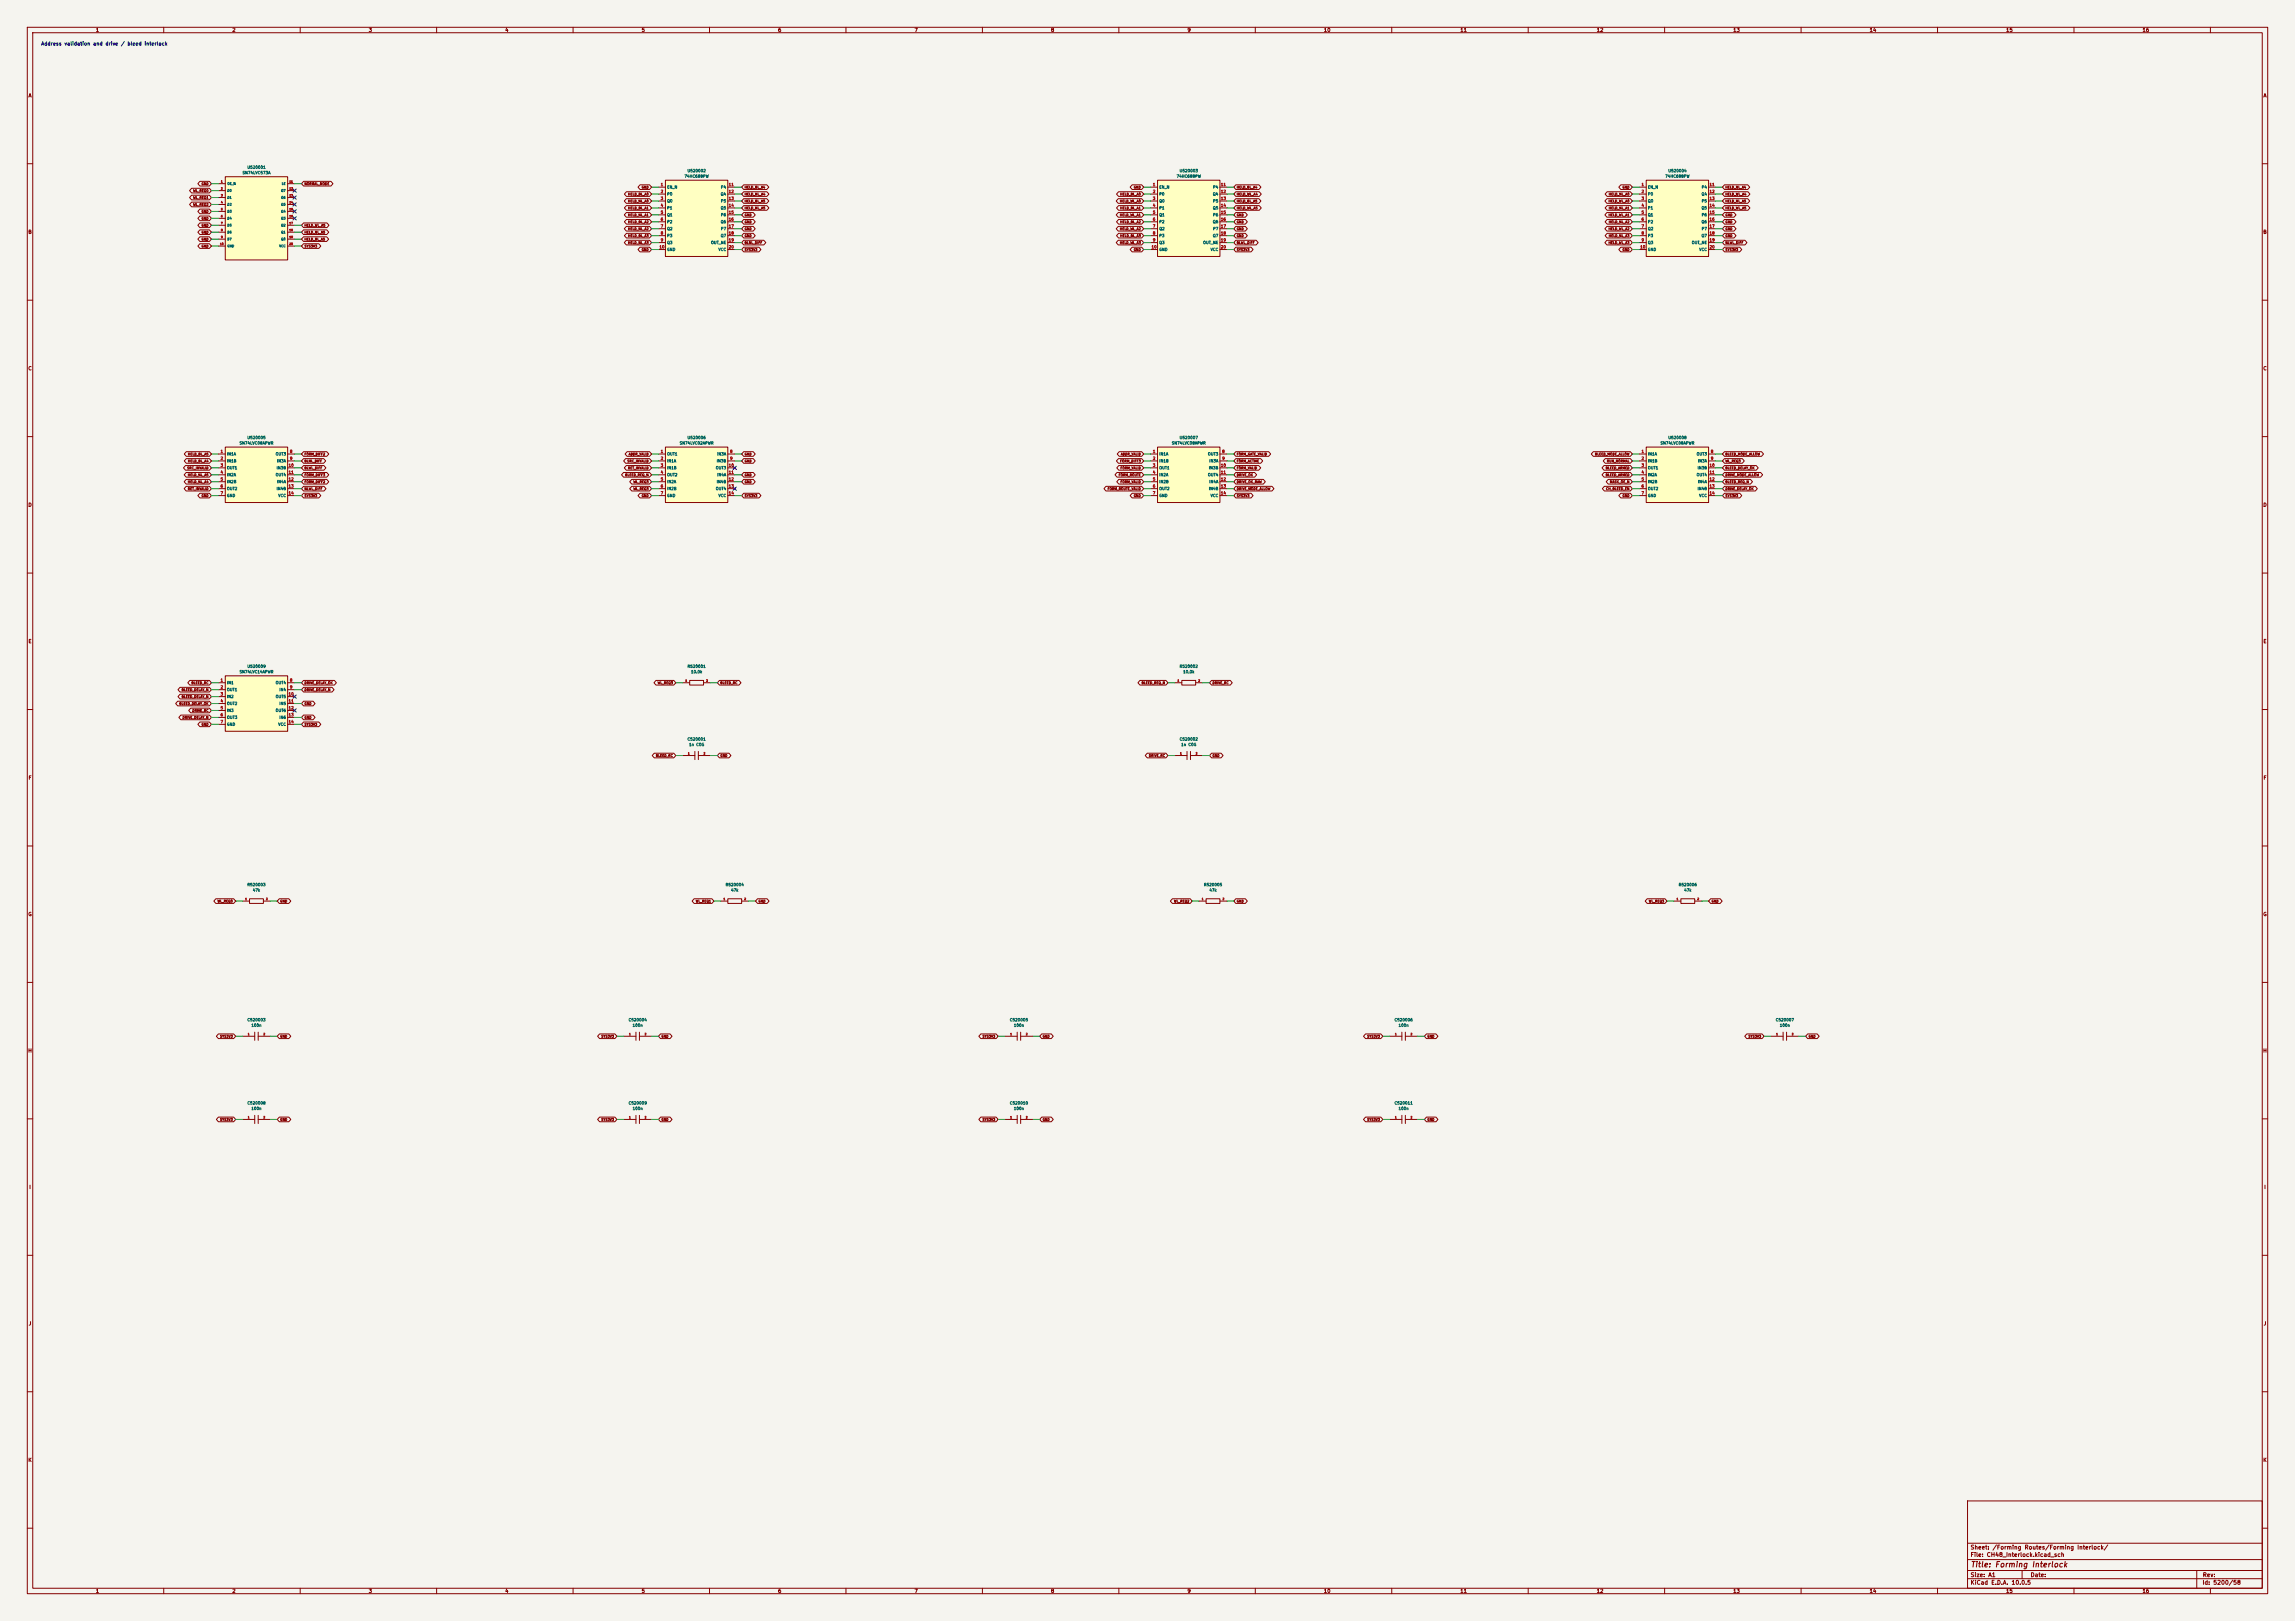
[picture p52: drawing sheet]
<svg xmlns="http://www.w3.org/2000/svg" width="841mm" height="594mm" viewBox="0 0 841 594" stroke-linecap="round" stroke-linejoin="round" font-family="sans-serif">
<defs><g id="words">
<text font-size="2" fill="#840000" x="722" y="574.8">Title: Forming Interlock</text>
<g font-size="1.5" fill="#840000">
<text x="721.9" y="568.1">Sheet: /Forming Routes/Forming Interlock/</text>
<text x="721.9" y="570.8">File: CH48_Interlock.kicad_sch</text>
<text x="721.9" y="581">KiCad E.D.A. 10.0.5</text>
<text x="721.9" y="578.2">Size: A1</text>
<text x="743.9" y="578.2">Date:</text>
<text x="806.9" y="581">Id: 5200/58</text>
<text x="807" y="578.2">Rev:</text>
</g>
<g font-size="1.3" fill="#840000">
<text x="35" y="12">1</text>
<text x="85" y="12">2</text>
<text x="135" y="12">3</text>
<text x="185" y="12">4</text>
<text x="235" y="12">5</text>
<text x="285" y="12">6</text>
<text x="335" y="12">7</text>
<text x="385" y="12">8</text>
<text x="435" y="12">9</text>
<text x="485" y="12">10</text>
<text x="535" y="12">11</text>
<text x="585" y="12">12</text>
<text x="635" y="12">13</text>
<text x="685" y="12">14</text>
<text x="735" y="12">15</text>
<text x="785" y="12">16</text>
<text x="10.3" y="36">A</text>
<text x="829.3" y="36">A</text>
<text x="10.2" y="86">B</text>
<text x="829.2" y="86">B</text>
<text x="10.2" y="136">C</text>
<text x="829.2" y="136">C</text>
<text x="10.2" y="186">D</text>
<text x="829.2" y="186">D</text>
<text x="10.3" y="236">E</text>
<text x="829.3" y="236">E</text>
<text x="10.3" y="286">F</text>
<text x="829.3" y="286">F</text>
<text x="10.2" y="336">G</text>
<text x="829.2" y="336">G</text>
<text x="10.2" y="386">H</text>
<text x="829.2" y="386">H</text>
<text x="10.6" y="436">I</text>
<text x="829.6" y="436">I</text>
<text x="10.4" y="486">J</text>
<text x="829.4" y="486">J</text>
<text x="10.2" y="536">K</text>
<text x="829.2" y="536">K</text>
<text x="35" y="584">1</text>
<text x="85" y="584">2</text>
<text x="135" y="584">3</text>
<text x="185" y="584">4</text>
<text x="235" y="584">5</text>
<text x="285" y="584">6</text>
<text x="335" y="584">7</text>
<text x="385" y="584">8</text>
<text x="435" y="584">9</text>
<text x="485" y="584">10</text>
<text x="535" y="584">11</text>
<text x="585" y="584">12</text>
<text x="635" y="584">13</text>
<text x="685" y="584">14</text>
<text x="735" y="584">15</text>
<text x="785" y="584">16</text>
</g>
<text font-size="1.3" fill="#0000c2" x="15" y="17">Address validation and drive / bleed interlock</text>
<g font-size="1" fill="#006464">
<text x="88.7" y="64.1">SN74LVC573A</text>
<text x="90.5" y="62.1">U520001</text>
<text x="250.7" y="65.3">74HC688PW</text>
<text x="251.8" y="63.3">U520002</text>
<text x="431" y="65.3">74HC688PW</text>
<text x="432.1" y="63.3">U520003</text>
<text x="610.1" y="65.3">74HC688PW</text>
<text x="611.2" y="63.3">U520004</text>
<text x="244.3" y="69.3">EN_N</text>
<text x="244.3" y="71.9">P0</text>
<text x="264" y="71.9">Q4</text>
<text x="264" y="69.3">P4</text>
<text x="424.7" y="69.3">EN_N</text>
<text x="424.7" y="71.9">P0</text>
<text x="444.3" y="71.9">Q4</text>
<text x="444.4" y="69.3">P4</text>
<text x="603.8" y="69.3">EN_N</text>
<text x="603.8" y="71.9">P0</text>
<text x="623.4" y="71.9">Q4</text>
<text x="623.5" y="69.3">P4</text>
<text x="244.3" y="74.4">Q0</text>
<text x="244.3" y="77">P1</text>
<text x="264" y="77">Q5</text>
<text x="264" y="74.4">P5</text>
<text x="424.7" y="74.4">Q0</text>
<text x="424.7" y="77">P1</text>
<text x="444.3" y="77">Q5</text>
<text x="444.4" y="74.4">P5</text>
<text x="603.8" y="74.4">Q0</text>
<text x="603.8" y="77">P1</text>
<text x="623.4" y="77">Q5</text>
<text x="623.5" y="74.4">P5</text>
<text x="244.3" y="79.5">Q1</text>
<text x="244.3" y="82">P2</text>
<text x="264" y="82">Q6</text>
<text x="264" y="79.5">P6</text>
<text x="424.7" y="79.5">Q1</text>
<text x="424.7" y="82">P2</text>
<text x="444.3" y="82">Q6</text>
<text x="444.4" y="79.5">P6</text>
<text x="603.8" y="79.5">Q1</text>
<text x="603.8" y="82">P2</text>
<text x="623.4" y="82">Q6</text>
<text x="623.5" y="79.5">P6</text>
<text x="244.3" y="84.6">Q2</text>
<text x="244.3" y="87.1">P3</text>
<text x="244.3" y="89.7">Q3</text>
<text x="260.4" y="89.7">OUT_NE</text>
<text x="264" y="87.1">Q7</text>
<text x="264" y="84.6">P7</text>
<text x="424.7" y="84.6">Q2</text>
<text x="424.7" y="87.1">P3</text>
<text x="424.7" y="89.7">Q3</text>
<text x="440.8" y="89.7">OUT_NE</text>
<text x="444.3" y="87.1">Q7</text>
<text x="444.4" y="84.6">P7</text>
<text x="603.8" y="84.6">Q2</text>
<text x="603.8" y="87.1">P3</text>
<text x="603.8" y="89.7">Q3</text>
<text x="619.8" y="89.7">OUT_NE</text>
<text x="623.4" y="87.1">Q7</text>
<text x="623.5" y="84.6">P7</text>
<text x="244.3" y="92.2">GND</text>
<text x="263.1" y="92.2">VCC</text>
<text x="424.7" y="92.2">GND</text>
<text x="443.5" y="92.2">VCC</text>
<text x="603.8" y="92.2">GND</text>
<text x="622.6" y="92.2">VCC</text>
<text x="90.5" y="161.1">U520005</text>
<text x="251.8" y="161.1">U520006</text>
<text x="432.1" y="161.1">U520007</text>
<text x="611.2" y="161.1">U520008</text>
<text x="83.1" y="167.1">IN1A</text>
<text x="87.6" y="163.1">SN74LVC08APWR</text>
<text x="100.9" y="167.1">OUT3</text>
<text x="244.3" y="167.1">OUT1</text>
<text x="248.9" y="163.1">SN74LVC02APWR</text>
<text x="262.7" y="167.1">IN3A</text>
<text x="424.7" y="167.1">IN1A</text>
<text x="429.3" y="163.1">SN74LVC08APWR</text>
<text x="442.5" y="167.1">OUT3</text>
<text x="603.8" y="167.1">IN1A</text>
<text x="608.3" y="163.1">SN74LVC08APWR</text>
<text x="621.6" y="167.1">OUT3</text>
<text x="83.1" y="169.7">IN1B</text>
<text x="83.1" y="172.2">OUT1</text>
<text x="101.2" y="172.2">IN3B</text>
<text x="101.4" y="169.7">IN3A</text>
<text x="244.3" y="169.7">IN1A</text>
<text x="244.3" y="172.2">IN1B</text>
<text x="262.2" y="172.2">OUT3</text>
<text x="262.5" y="169.7">IN3B</text>
<text x="424.7" y="169.7">IN1B</text>
<text x="424.7" y="172.2">OUT1</text>
<text x="442.9" y="172.2">IN3B</text>
<text x="443" y="169.7">IN3A</text>
<text x="603.8" y="169.7">IN1B</text>
<text x="603.8" y="172.2">OUT1</text>
<text x="621.9" y="172.2">IN3B</text>
<text x="622.1" y="169.7">IN3A</text>
<text x="83.1" y="174.7">IN2A</text>
<text x="83.1" y="177.3">IN2B</text>
<text x="83.1" y="179.8">OUT2</text>
<text x="100.9" y="174.7">OUT4</text>
<text x="101.2" y="179.8">IN4B</text>
<text x="101.4" y="177.3">IN4A</text>
<text x="244.3" y="174.7">OUT2</text>
<text x="244.3" y="177.3">IN2A</text>
<text x="244.3" y="179.8">IN2B</text>
<text x="262.2" y="179.8">OUT4</text>
<text x="262.5" y="177.3">IN4B</text>
<text x="262.7" y="174.7">IN4A</text>
<text x="424.7" y="174.7">IN2A</text>
<text x="424.7" y="177.3">IN2B</text>
<text x="424.7" y="179.8">OUT2</text>
<text x="442.5" y="174.7">OUT4</text>
<text x="442.9" y="179.8">IN4B</text>
<text x="443" y="177.3">IN4A</text>
<text x="603.8" y="174.7">IN2A</text>
<text x="603.8" y="177.3">IN2B</text>
<text x="603.8" y="179.8">OUT2</text>
<text x="621.6" y="174.7">OUT4</text>
<text x="621.9" y="179.8">IN4B</text>
<text x="622.1" y="177.3">IN4A</text>
<text x="83.1" y="182.4">GND</text>
<text x="101.9" y="182.4">VCC</text>
<text x="244.3" y="182.4">GND</text>
<text x="263.1" y="182.4">VCC</text>
<text x="424.7" y="182.4">GND</text>
<text x="443.5" y="182.4">VCC</text>
<text x="603.8" y="182.4">GND</text>
<text x="622.6" y="182.4">VCC</text>
<text x="90.5" y="244.9">U520009</text>
<text x="251.8" y="244.9">R520001</text>
<text x="432.2" y="244.9">R520002</text>
<text x="83.1" y="250.9">IN1</text>
<text x="87.6" y="246.9">SN74LVC14APWR</text>
<text x="100.9" y="250.9">OUT4</text>
<text x="253.1" y="246.9">10.0k</text>
<text x="433.4" y="246.9">10.0k</text>
<text x="83.1" y="253.5">OUT1</text>
<text x="83.1" y="256">IN2</text>
<text x="100.9" y="256">OUT5</text>
<text x="102.2" y="253.5">IN4</text>
<text x="83.1" y="258.6">OUT2</text>
<text x="83.1" y="261.1">IN3</text>
<text x="83.1" y="263.6">OUT3</text>
<text x="100.9" y="261.1">OUT6</text>
<text x="102.2" y="258.6">IN5</text>
<text x="102.2" y="263.6">IN6</text>
<text x="83.1" y="266.2">GND</text>
<text x="101.9" y="266.2">VCC</text>
<text x="251.8" y="271.6">C520001</text>
<text x="252.4" y="273.6">1n C0G</text>
<text x="432.2" y="271.6">C520002</text>
<text x="432.7" y="273.6">1n C0G</text>
<text x="90.5" y="325">R520003</text>
<text x="92.5" y="327">47k</text>
<text x="265.8" y="325">R520004</text>
<text x="267.8" y="327">47k</text>
<text x="441" y="325">R520005</text>
<text x="443" y="327">47k</text>
<text x="615" y="325">R520006</text>
<text x="617" y="327">47k</text>
<text x="90.5" y="374.5">C520003</text>
<text x="92" y="376.5">100n</text>
<text x="230.2" y="374.5">C520004</text>
<text x="231.7" y="376.5">100n</text>
<text x="369.9" y="374.5">C520005</text>
<text x="371.4" y="376.5">100n</text>
<text x="510.9" y="374.5">C520006</text>
<text x="512.4" y="376.5">100n</text>
<text x="650.6" y="374.5">C520007</text>
<text x="652.1" y="376.5">100n</text>
<text x="90.5" y="405">C520008</text>
<text x="92" y="407">100n</text>
<text x="230.2" y="405">C520009</text>
<text x="231.7" y="407">100n</text>
<text x="369.9" y="405">C520010</text>
<text x="371.4" y="407">100n</text>
<text x="510.9" y="405">C520011</text>
<text x="512.4" y="407">100n</text>
</g>
<g font-size="1" fill="#a90000">
<text x="242" y="68.4">1</text>
<text x="242" y="70.9">2</text>
<text x="266.9" y="68.4">11</text>
<text x="266.9" y="70.9">12</text>
<text x="422.3" y="68.4">1</text>
<text x="422.3" y="70.9">2</text>
<text x="447.3" y="68.4">11</text>
<text x="447.3" y="70.9">12</text>
<text x="601.4" y="68.4">1</text>
<text x="601.4" y="70.9">2</text>
<text x="626.3" y="68.4">11</text>
<text x="626.3" y="70.9">12</text>
<text x="242" y="73.5">3</text>
<text x="242" y="76">4</text>
<text x="266.9" y="73.5">13</text>
<text x="266.9" y="76">14</text>
<text x="422.3" y="73.5">3</text>
<text x="422.3" y="76">4</text>
<text x="447.3" y="73.5">13</text>
<text x="447.3" y="76">14</text>
<text x="601.4" y="73.5">3</text>
<text x="601.4" y="76">4</text>
<text x="626.3" y="73.5">13</text>
<text x="626.3" y="76">14</text>
<text x="242" y="78.6">5</text>
<text x="242" y="81.1">6</text>
<text x="242" y="83.6">7</text>
<text x="266.9" y="78.6">15</text>
<text x="266.9" y="81.1">16</text>
<text x="266.9" y="83.6">17</text>
<text x="422.3" y="78.6">5</text>
<text x="422.3" y="81.1">6</text>
<text x="422.3" y="83.6">7</text>
<text x="447.3" y="78.6">15</text>
<text x="447.3" y="81.1">16</text>
<text x="447.3" y="83.6">17</text>
<text x="601.4" y="78.6">5</text>
<text x="601.4" y="81.1">6</text>
<text x="601.4" y="83.6">7</text>
<text x="626.3" y="78.6">15</text>
<text x="626.3" y="81.1">16</text>
<text x="626.3" y="83.6">17</text>
<text x="242" y="86.2">8</text>
<text x="242" y="88.7">9</text>
<text x="266.9" y="86.2">18</text>
<text x="266.9" y="88.7">19</text>
<text x="422.3" y="86.2">8</text>
<text x="422.3" y="88.7">9</text>
<text x="447.3" y="86.2">18</text>
<text x="447.3" y="88.7">19</text>
<text x="601.4" y="86.2">8</text>
<text x="601.4" y="88.7">9</text>
<text x="626.3" y="86.2">18</text>
<text x="626.3" y="88.7">19</text>
<text x="241.5" y="91.3">10</text>
<text x="266.9" y="91.3">20</text>
<text x="421.9" y="91.3">10</text>
<text x="447.3" y="91.3">20</text>
<text x="600.9" y="91.3">10</text>
<text x="626.3" y="91.3">20</text>
<text x="80.7" y="166.2">1</text>
<text x="106.1" y="166.2">8</text>
<text x="242" y="166.2">1</text>
<text x="267.4" y="166.2">8</text>
<text x="422.3" y="166.2">1</text>
<text x="447.7" y="166.2">8</text>
<text x="601.4" y="166.2">1</text>
<text x="626.8" y="166.2">8</text>
<text x="80.7" y="168.7">2</text>
<text x="80.7" y="171.3">3</text>
<text x="80.7" y="173.8">4</text>
<text x="105.6" y="171.3">10</text>
<text x="105.6" y="173.8">11</text>
<text x="106.1" y="168.7">9</text>
<text x="242" y="168.7">2</text>
<text x="242" y="171.3">3</text>
<text x="242" y="173.8">4</text>
<text x="266.9" y="171.3">10</text>
<text x="266.9" y="173.8">11</text>
<text x="267.4" y="168.7">9</text>
<text x="422.3" y="168.7">2</text>
<text x="422.3" y="171.3">3</text>
<text x="422.3" y="173.8">4</text>
<text x="447.3" y="171.3">10</text>
<text x="447.3" y="173.8">11</text>
<text x="447.7" y="168.7">9</text>
<text x="601.4" y="168.7">2</text>
<text x="601.4" y="171.3">3</text>
<text x="601.4" y="173.8">4</text>
<text x="626.3" y="171.3">10</text>
<text x="626.3" y="173.8">11</text>
<text x="626.8" y="168.7">9</text>
<text x="80.7" y="176.3">5</text>
<text x="80.7" y="178.9">6</text>
<text x="105.6" y="176.3">12</text>
<text x="105.6" y="178.9">13</text>
<text x="242" y="176.3">5</text>
<text x="242" y="178.9">6</text>
<text x="266.9" y="176.3">12</text>
<text x="266.9" y="178.9">13</text>
<text x="422.3" y="176.3">5</text>
<text x="422.3" y="178.9">6</text>
<text x="447.3" y="176.3">12</text>
<text x="447.3" y="178.9">13</text>
<text x="601.4" y="176.3">5</text>
<text x="601.4" y="178.9">6</text>
<text x="626.3" y="176.3">12</text>
<text x="626.3" y="178.9">13</text>
<text x="80.7" y="181.4">7</text>
<text x="105.6" y="181.4">14</text>
<text x="242" y="181.4">7</text>
<text x="266.9" y="181.4">14</text>
<text x="422.3" y="181.4">7</text>
<text x="447.3" y="181.4">14</text>
<text x="601.4" y="181.4">7</text>
<text x="626.3" y="181.4">14</text>
<text x="80.7" y="250">1</text>
<text x="106.1" y="250">8</text>
<text x="80.7" y="252.5">2</text>
<text x="80.7" y="255.1">3</text>
<text x="80.7" y="257.6">4</text>
<text x="105.6" y="255.1">10</text>
<text x="105.6" y="257.6">11</text>
<text x="106.1" y="252.5">9</text>
<text x="80.7" y="260.2">5</text>
<text x="80.7" y="262.7">6</text>
<text x="105.6" y="260.2">12</text>
<text x="105.6" y="262.7">13</text>
<text x="80.7" y="265.2">7</text>
<text x="105.6" y="265.2">14</text>
</g>
<g font-size=".9" fill="#840000">
<text x="70.7" y="70.6">WL_REQ0</text>
<text x="73.7" y="68">GND</text>
<text x="111.5" y="68">NORMAL_MODE</text>
<text x="230" y="71.8">HELD_BL_A0</text>
<text x="235" y="69.3">GND</text>
<text x="272.8" y="69.3">HELD_BL_A4</text>
<text x="272.8" y="71.8">HELD_NL_A4</text>
<text x="410.4" y="71.8">HELD_BL_A0</text>
<text x="415.4" y="69.3">GND</text>
<text x="453.1" y="69.3">HELD_BL_A4</text>
<text x="453.1" y="71.8">HELD_WL_A4</text>
<text x="589.4" y="71.8">HELD_NL_A0</text>
<text x="594.4" y="69.3">GND</text>
<text x="632.2" y="69.3">HELD_NL_A4</text>
<text x="632.2" y="71.8">HELD_WL_A4</text>
<text x="70.7" y="75.6">WL_REQ2</text>
<text x="70.7" y="73.1">WL_REQ1</text>
<text x="230" y="74.4">HELD_NL_A0</text>
<text x="230" y="76.9">HELD_BL_A1</text>
<text x="272.8" y="74.4">HELD_BL_A5</text>
<text x="272.8" y="76.9">HELD_NL_A5</text>
<text x="410.3" y="74.4">HELD_WL_A0</text>
<text x="410.4" y="76.9">HELD_BL_A1</text>
<text x="453.1" y="74.4">HELD_BL_A5</text>
<text x="453.1" y="76.9">HELD_WL_A5</text>
<text x="589.3" y="74.4">HELD_WL_A0</text>
<text x="589.4" y="76.9">HELD_NL_A1</text>
<text x="632.2" y="74.4">HELD_NL_A5</text>
<text x="632.2" y="76.9">HELD_WL_A5</text>
<text x="73.7" y="78.2">GND</text>
<text x="73.7" y="80.7">GND</text>
<text x="73.7" y="83.3">GND</text>
<text x="111.5" y="83.3">HELD_WL_A5</text>
<text x="230" y="79.4">HELD_NL_A1</text>
<text x="230" y="82">HELD_BL_A2</text>
<text x="272.8" y="82">GND</text>
<text x="272.8" y="79.4">GND</text>
<text x="410.3" y="79.4">HELD_WL_A1</text>
<text x="410.4" y="82">HELD_BL_A2</text>
<text x="453.1" y="79.4">GND</text>
<text x="453.1" y="82">GND</text>
<text x="589.3" y="79.4">HELD_WL_A1</text>
<text x="589.4" y="82">HELD_NL_A2</text>
<text x="632.2" y="79.4">GND</text>
<text x="632.2" y="82">GND</text>
<text x="73.7" y="85.8">GND</text>
<text x="73.7" y="88.3">GND</text>
<text x="111.5" y="88.3">HELD_BL_A5</text>
<text x="111.5" y="85.8">HELD_NL_A5</text>
<text x="230" y="89.6">HELD_NL_A3</text>
<text x="230" y="84.5">HELD_NL_A2</text>
<text x="230" y="87.1">HELD_BL_A3</text>
<text x="272.8" y="84.5">GND</text>
<text x="272.8" y="87.1">GND</text>
<text x="272.8" y="89.6">BLNL_DIFF</text>
<text x="410.3" y="84.5">HELD_WL_A2</text>
<text x="410.3" y="89.6">HELD_WL_A3</text>
<text x="410.4" y="87.1">HELD_BL_A3</text>
<text x="453.1" y="84.5">GND</text>
<text x="453.1" y="87.1">GND</text>
<text x="453.1" y="89.6">BLWL_DIFF</text>
<text x="589.3" y="84.5">HELD_WL_A2</text>
<text x="589.3" y="89.6">HELD_WL_A3</text>
<text x="589.4" y="87.1">HELD_NL_A3</text>
<text x="632.2" y="84.5">GND</text>
<text x="632.2" y="87.1">GND</text>
<text x="632.2" y="89.6">NLWL_DIFF</text>
<text x="73.7" y="90.9">GND</text>
<text x="111.5" y="90.9">SYS3V3</text>
<text x="235" y="92.1">GND</text>
<text x="272.8" y="92.1">SYS3V3</text>
<text x="415.4" y="92.1">GND</text>
<text x="453.1" y="92.1">SYS3V3</text>
<text x="594.4" y="92.1">GND</text>
<text x="632.2" y="92.1">SYS3V3</text>
<text x="68.8" y="167.1">HELD_BL_A5</text>
<text x="111.5" y="167.1">FORM_DIFF2</text>
<text x="230.3" y="167.1">ADDR_VALID</text>
<text x="272.8" y="167.1">GND</text>
<text x="410.6" y="167.1">ADDR_VALID</text>
<text x="453.1" y="167.1">FORM_GATE_VALID</text>
<text x="584.4" y="167.1">BLEED_MODE_ALLOW</text>
<text x="632.2" y="167.1">BLEED_MODE_ALLOW</text>
<text x="68.5" y="172.2">SRC_INVALID</text>
<text x="68.8" y="169.6">HELD_BL_A4</text>
<text x="111.5" y="169.6">BLNL_DIFF</text>
<text x="111.5" y="172.2">BLWL_DIFF</text>
<text x="229.8" y="169.6">SRC_INVALID</text>
<text x="230" y="172.2">RET_INVALID</text>
<text x="272.8" y="169.6">GND</text>
<text x="410.3" y="169.6">FORM_DIFF3</text>
<text x="410.5" y="172.2">FORM_VALID</text>
<text x="453.1" y="169.6">FORM_ACTIVE</text>
<text x="453.1" y="172.2">FORM_VALID</text>
<text x="588.3" y="172.2">BLEED_ARMED</text>
<text x="588.7" y="169.6">RUN_NORMAL</text>
<text x="632.2" y="169.6">WL_REQ3</text>
<text x="632.2" y="172.2">BLEED_DELAY_OK</text>
<text x="68.7" y="179.8">RET_INVALID</text>
<text x="68.7" y="174.7">HELD_NL_A5</text>
<text x="68.7" y="177.2">HELD_NL_A4</text>
<text x="111.5" y="179.8">NLWL_DIFF</text>
<text x="111.5" y="177.2">FORM_DIFF2</text>
<text x="111.5" y="174.7">FORM_DIFF3</text>
<text x="229" y="174.7">BLEED_REQ_N</text>
<text x="232" y="177.2">WL_REQ3</text>
<text x="232" y="179.8">WL_REQ3</text>
<text x="272.8" y="174.7">GND</text>
<text x="272.8" y="177.2">GND</text>
<text x="405.8" y="179.8">FORM_ROUTE_VALID</text>
<text x="409.8" y="174.7">FORM_ROUTE</text>
<text x="410.5" y="177.2">FORM_VALID</text>
<text x="453.1" y="179.8">DRIVE_MODE_ALLOW</text>
<text x="453.1" y="177.2">DRIVE_OK_RAW</text>
<text x="453.1" y="174.7">DRIVE_OK</text>
<text x="588.3" y="174.7">BLEED_ARMED</text>
<text x="588.4" y="179.8">CH_BLEED_EN</text>
<text x="589.8" y="177.2">MASK_OE_N</text>
<text x="632.2" y="174.7">DRIVE_MODE_ALLOW</text>
<text x="632.2" y="177.2">BLEED_REQ_N</text>
<text x="632.2" y="179.8">DRIVE_DELAY_OK</text>
<text x="73.7" y="182.3">GND</text>
<text x="111.5" y="182.3">SYS3V3</text>
<text x="235" y="182.3">GND</text>
<text x="272.8" y="182.3">SYS3V3</text>
<text x="415.4" y="182.3">GND</text>
<text x="453.1" y="182.3">SYS3V3</text>
<text x="594.4" y="182.3">GND</text>
<text x="632.2" y="182.3">SYS3V3</text>
<text x="70.1" y="250.9">BLEED_RC</text>
<text x="111.5" y="250.9">DRIVE_DELAY_OK</text>
<text x="240.9" y="250.9">WL_REQ3</text>
<text x="263.9" y="250.9">BLEED_RC</text>
<text x="418.2" y="250.9">BLEED_REQ_N</text>
<text x="444.2" y="250.9">DRIVE_RC</text>
<text x="66.5" y="256">BLEED_DELAY_N</text>
<text x="66.5" y="253.4">BLEED_DELAY_N</text>
<text x="111.5" y="253.4">DRIVE_DELAY_N</text>
<text x="65.6" y="258.5">BLEED_DELAY_OK</text>
<text x="66.8" y="263.6">DRIVE_DELAY_N</text>
<text x="70.4" y="261.1">DRIVE_RC</text>
<text x="111.5" y="258.5">GND</text>
<text x="111.5" y="263.6">GND</text>
<text x="73.7" y="266.1">GND</text>
<text x="111.5" y="266.1">SYS3V3</text>
<text x="240.2" y="277.6">BLEED_RC</text>
<text x="263.9" y="277.6">GND</text>
<text x="420.9" y="277.6">DRIVE_RC</text>
<text x="444.2" y="277.6">GND</text>
<text x="79.6" y="330.9">WL_REQ0</text>
<text x="102.6" y="330.9">GND</text>
<text x="254.9" y="330.9">WL_REQ1</text>
<text x="277.8" y="330.9">GND</text>
<text x="430.1" y="330.9">WL_REQ2</text>
<text x="453.1" y="330.9">GND</text>
<text x="604.1" y="330.9">WL_REQ3</text>
<text x="627.1" y="330.9">GND</text>
<text x="80.5" y="380.4">SYS3V3</text>
<text x="102.6" y="380.4">GND</text>
<text x="220.2" y="380.4">SYS3V3</text>
<text x="242.3" y="380.4">GND</text>
<text x="359.9" y="380.4">SYS3V3</text>
<text x="382" y="380.4">GND</text>
<text x="500.9" y="380.4">SYS3V3</text>
<text x="522.9" y="380.4">GND</text>
<text x="640.6" y="380.4">SYS3V3</text>
<text x="662.6" y="380.4">GND</text>
<text x="80.5" y="410.9">SYS3V3</text>
<text x="102.6" y="410.9">GND</text>
<text x="220.2" y="410.9">SYS3V3</text>
<text x="242.3" y="410.9">GND</text>
<text x="359.9" y="410.9">SYS3V3</text>
<text x="382" y="410.9">GND</text>
<text x="500.9" y="410.9">SYS3V3</text>
<text x="522.9" y="410.9">GND</text>
</g>
<g font-size=".8" fill="#006464">
<text x="83.2" y="67.9">OE_N</text>
<text x="83.2" y="70.5">D0</text>
<text x="102.9" y="70.5">Q7</text>
<text x="103.2" y="67.9">LE</text>
<text x="83.2" y="73">D1</text>
<text x="83.2" y="75.5">D2</text>
<text x="102.9" y="73">Q6</text>
<text x="102.9" y="75.5">Q5</text>
<text x="83.2" y="78.1">D3</text>
<text x="83.2" y="80.6">D4</text>
<text x="83.2" y="83.2">D5</text>
<text x="102.9" y="78.1">Q4</text>
<text x="102.9" y="80.6">Q3</text>
<text x="102.9" y="83.2">Q2</text>
<text x="83.2" y="85.7">D6</text>
<text x="83.2" y="88.2">D7</text>
<text x="102.9" y="85.7">Q1</text>
<text x="102.9" y="88.2">Q0</text>
<text x="83.2" y="90.8">GND</text>
<text x="102.2" y="90.8">VCC</text>
</g>
<g font-size=".7" fill="#a90000">
<text x="80.9" y="67.1">1</text>
<text x="80.9" y="69.6">2</text>
<text x="105.9" y="67.1">11</text>
<text x="105.9" y="69.6">12</text>
<text x="80.9" y="72.2">3</text>
<text x="80.9" y="74.7">4</text>
<text x="80.9" y="77.2">5</text>
<text x="105.9" y="72.2">13</text>
<text x="105.9" y="74.7">14</text>
<text x="105.9" y="77.2">15</text>
<text x="80.9" y="79.8">6</text>
<text x="80.9" y="82.3">7</text>
<text x="105.9" y="79.8">16</text>
<text x="105.9" y="82.3">17</text>
<text x="80.5" y="89.9">10</text>
<text x="80.9" y="84.9">8</text>
<text x="80.9" y="87.4">9</text>
<text x="105.9" y="84.9">18</text>
<text x="105.9" y="87.4">19</text>
<text x="105.9" y="89.9">20</text>
<text x="251.1" y="250">1</text>
<text x="258.7" y="250">2</text>
<text x="431.4" y="250">1</text>
<text x="439" y="250">2</text>
<text x="252" y="276.6">1</text>
<text x="257.7" y="276.6">2</text>
<text x="432.3" y="276.6">1</text>
<text x="438.1" y="276.6">2</text>
<text x="89.8" y="330">1</text>
<text x="97.4" y="330">2</text>
<text x="265" y="330">1</text>
<text x="272.6" y="330">2</text>
<text x="440.3" y="330">1</text>
<text x="447.9" y="330">2</text>
<text x="614.3" y="330">1</text>
<text x="621.9" y="330">2</text>
<text x="90.7" y="379.5">1</text>
<text x="96.4" y="379.5">2</text>
<text x="230.4" y="379.5">1</text>
<text x="236.1" y="379.5">2</text>
<text x="370.1" y="379.5">1</text>
<text x="375.8" y="379.5">2</text>
<text x="511.1" y="379.5">1</text>
<text x="516.8" y="379.5">2</text>
<text x="650.8" y="379.5">1</text>
<text x="656.5" y="379.5">2</text>
<text x="90.7" y="410">1</text>
<text x="96.4" y="410">2</text>
<text x="230.4" y="410">1</text>
<text x="236.1" y="410">2</text>
<text x="370.1" y="410">1</text>
<text x="375.8" y="410">2</text>
<text x="511.1" y="410">1</text>
<text x="516.8" y="410">2</text>
</g>
</g></defs>
<path d="M0 0h841v594h-841z" fill="#f5f4ef" stroke="#f5f4ef" stroke-width=".37"/>
<g fill="none" stroke="#840000" stroke-width=".37">
<path d="M10 10h821v574h-821zM12 12h817v570h-817zM60 10v2M110 10v2M160 10v2M210 10v2M260 10v2M310 10v2M360 10v2M410 10v2M460 10v2M510 10v2"/>
<path d="M560 10v2M610 10v2M660 10v2M710 10v2M760 10v2M810 10v2M10 60h2M829 60h2M10 110h2M829 110h2M10 160h2M829 160h2"/>
<path d="M10 210h2M829 210h2M10 260h2M250.2 250.2h2.5M252.7 249.3h5.1v1.7h-5.1zM257.8 250.2h2.5M430.5 250.2h2.6M433.1 249.3h5v1.7h-5zM438.1 250.2h2.6M829 260h2M250.2 276.9h4.4M254.6 275.4v3"/>
<path d="M255.9 275.4v3M255.9 276.9h4.4M10 310h2M829 310h2M88.9 330.2h2.5M91.4 329.3h5.1v1.7h-5.1zM96.5 330.2h2.6M264.2 330.2h2.5M266.7 329.3h5.1v1.7h-5.1zM271.8 330.2h2.5M613.4 330.2h2.5M615.9 329.3h5.1v1.7h-5.1z"/>
<path d="M621 330.2h2.6M10 360h2M829 360h2M88.9 379.7h4.4M93.3 378.2v3M94.6 379.7h4.5M94.6 378.2v3M228.6 379.7h4.4M233 378.2v3M234.3 378.2v3M234.3 379.7h4.5M649 379.7h4.4"/>
<path d="M653.4 378.2v3M654.7 379.7h4.4M654.7 378.2v3M10 410h2M88.9 410.2h4.4M93.3 408.7v3M94.6 408.7v3M94.6 410.2h4.5M509.3 410.2h4.4M513.7 408.7v3M515 410.2h4.4M515 408.7v3"/>
<path d="M829 410h2M10 460h2M829 460h2M10 510h2M829 510h2M10 560h2M721 550h108v32h-108zM829 560h2M721 578.5h108M721 575.5h108M721 571.5h108M721 565.5h108"/>
<path d="M741 575.5v3M805 575.5v6.5M60 582v2M110 582v2M160 582v2M210 582v2M260 582v2M310 582v2M360 582v2M410 582v2M460 582v2M510 582v2"/>
<path d="M560 582v2M610 582v2M660 582v2M710 582v2M760 582v2M810 582v2"/>
</g>
<path d="M603.2 163.8h22.9v20.3h-22.9z" fill="#ffffc2"/>
<g fill="none" stroke="#840000" stroke-width=".37">
<path d="M600.7 166.4h2.5M600.7 168.9h2.5M600.7 171.4h2.5M600.7 174h2.5M600.7 176.5h2.5M600.7 179.1h2.5M603.2 163.8h22.9v20.3h-22.9zM626.1 166.4h2.5M626.1 168.9h2.5M626.1 171.4h2.5M626.1 174h2.5M626.1 176.5h2.5"/>
<path d="M626.1 179.1h2.5M600.7 181.6h2.5M626.1 181.6h2.5M228.6 410.2h4.4M233 408.7v3M234.3 408.7v3M234.3 410.2h4.5"/>
</g>
<path d="M243.8 163.8h22.9v20.3h-22.9z" fill="#ffffc2"/>
<g fill="none" stroke="#840000" stroke-width=".37">
<path d="M241.3 166.4h2.5M241.3 168.9h2.5M241.3 171.4h2.5M241.3 174h2.5M241.3 176.5h2.5M241.3 179.1h2.5M243.8 163.8h22.9v20.3h-22.9zM266.7 166.4h2.5M266.7 168.9h2.5M266.7 171.4h2.5M266.7 174h2.5M266.7 176.5h2.5"/>
<path d="M266.7 179.1h2.5M241.3 181.6h2.5M266.7 181.6h2.5"/>
</g>
<path d="M424.2 66h22.8v28h-22.8z" fill="#ffffc2"/>
<g fill="none" stroke="#840000" stroke-width=".37">
<path d="M421.6 68.6h2.6M421.6 71.1h2.6M421.6 73.7h2.6M421.6 76.2h2.6M421.6 78.7h2.6M424.2 66h22.8v28h-22.8zM447 68.6h2.6M447 71.1h2.6M447 73.7h2.6M447 76.2h2.6M447 78.7h2.6M421.6 81.3h2.6"/>
<path d="M421.6 83.8h2.6M421.6 86.4h2.6M421.6 88.9h2.6M421.6 91.4h2.6M447 81.3h2.6M447 83.8h2.6M447 86.4h2.6M447 88.9h2.6M447 91.4h2.6"/>
</g>
<path d="M243.8 66h22.9v28h-22.9z" fill="#ffffc2"/>
<g fill="none" stroke="#840000" stroke-width=".37">
<path d="M241.3 68.6h2.5M241.3 71.1h2.5M241.3 73.7h2.5M241.3 76.2h2.5M241.3 78.7h2.5M243.8 66h22.9v28h-22.9zM266.7 68.6h2.5M266.7 71.1h2.5M266.7 73.7h2.5M266.7 76.2h2.5M266.7 78.7h2.5M241.3 81.3h2.5"/>
<path d="M241.3 83.8h2.5M241.3 86.4h2.5M241.3 88.9h2.5M241.3 91.4h2.5M266.7 81.3h2.5M266.7 83.8h2.5M266.7 86.4h2.5M266.7 88.9h2.5M266.7 91.4h2.5"/>
</g>
<path d="M424.2 163.8h22.8v20.3h-22.8z" fill="#ffffc2"/>
<g fill="none" stroke="#840000" stroke-width=".37">
<path d="M421.6 166.4h2.6M421.6 168.9h2.6M421.6 171.4h2.6M421.6 174h2.6M421.6 176.5h2.6M421.6 179.1h2.6M424.2 163.8h22.8v20.3h-22.8zM447 166.4h2.6M447 168.9h2.6M447 171.4h2.6M447 174h2.6M447 176.5h2.6"/>
<path d="M447 179.1h2.6M421.6 181.6h2.6M447 181.6h2.6"/>
</g>
<path d="M82.5 163.8h22.9v20.3h-22.9z" fill="#ffffc2"/>
<g fill="none" stroke="#840000" stroke-width=".37">
<path d="M80 166.4h2.5M80 168.9h2.5M80 171.4h2.5M80 174h2.5M80 176.5h2.5M80 179.1h2.5M82.5 163.8h22.9v20.3h-22.9zM105.4 166.4h2.5M105.4 168.9h2.5M105.4 171.4h2.5M105.4 174h2.5M105.4 176.5h2.5"/>
<path d="M105.4 179.1h2.5M80 181.6h2.5M105.4 181.6h2.5"/>
</g>
<path d="M603.2 66h22.9v28h-22.9z" fill="#ffffc2"/>
<g fill="none" stroke="#840000" stroke-width=".37">
<path d="M600.7 68.6h2.5M600.7 71.1h2.5M600.7 73.7h2.5M600.7 76.2h2.5M600.7 78.7h2.5M603.2 66h22.9v28h-22.9zM626.1 68.6h2.5M626.1 71.1h2.5M626.1 73.7h2.5M626.1 76.2h2.5M626.1 78.7h2.5M600.7 81.3h2.5"/>
<path d="M600.7 83.8h2.5M600.7 86.4h2.5M600.7 88.9h2.5M600.7 91.4h2.5M626.1 81.3h2.5M626.1 83.8h2.5M626.1 86.4h2.5M626.1 88.9h2.5M626.1 91.4h2.5M430.5 276.9h4.5M435 275.4v3M436.2 275.4v3"/>
<path d="M436.2 276.9h4.5M368.3 379.7h4.4M372.7 378.2v3M374 378.2v3M374 379.7h4.5M368.3 410.2h4.4M372.7 408.7v3M374 408.7v3M374 410.2h4.5"/>
</g>
<path d="M82.5 64.8h22.9v30.4h-22.9z" fill="#ffffc2"/>
<g fill="none" stroke="#840000" stroke-width=".37">
<path d="M80 67.3h2.5M80 69.8h2.5M80 72.4h2.5M80 74.9h2.5M80 77.5h2.5M82.5 64.8h22.9v30.4h-22.9zM105.4 67.3h2.5M105.4 69.8h2.5M105.4 72.4h2.5M105.4 74.9h2.5M105.4 77.5h2.5M80 80h2.5"/>
<path d="M80 82.5h2.5M80 85.1h2.5M80 87.6h2.5M80 90.2h2.5M105.4 80h2.5M105.4 82.5h2.5M105.4 85.1h2.5M105.4 87.6h2.5M105.4 90.2h2.5"/>
</g>
<path d="M82.5 247.6h22.9v20.4h-22.9z" fill="#ffffc2"/>
<g fill="none" stroke="#840000" stroke-width=".37">
<path d="M70.2 74.1h6.5l.8 .8-.8 .9h-6.5l-.7-.9zM70.2 71.5h6.5l.8 .9-.8 .8h-6.5l-.7-.8zM70.2 69h6.5l.8 .8-.8 .9h-6.5l-.7-.9zM73.2 76.6h3.5l.8 .9-.8 .8h-3.5l-.7-.8zM73.2 79.2h3.5l.8 .8-.8 .9h-3.5l-.7-.9zM73.2 66.5h3.5l.8 .8-.8 .9h-3.5l-.7-.9zM111.2 66.5h10.1l.7 .8-.7 .9h-10.1l-.7-.9zM229.5 77.9h8.5l.8 .8-.8 .9h-8.5l-.7-.9zM229.5 72.8h8.5l.8 .9-.8 .8h-8.5l-.7-.8zM229.6 75.3h8.4l.8 .9-.8 .8h-8.4l-.8-.8zM229.6 70.3h8.4l.8 .8-.8 .9h-8.4l-.8-.9zM234.5 67.7h3.5l.8 .9-.8 .8h-3.5l-.7-.8z"/>
<path d="M272.5 67.7h8.5l.7 .9-.7 .8h-8.5l-.7-.8zM272.5 70.3h8.5l.8 .8-.8 .9h-8.5l-.7-.9zM272.5 72.8h8.5l.7 .9-.7 .8h-8.5l-.7-.8zM272.5 75.3h8.5l.8 .9-.8 .8h-8.5l-.7-.8zM272.5 77.9h3.5l.8 .8-.8 .9h-3.5l-.7-.9zM409.8 77.9h8.6l.7 .8-.7 .9h-8.6l-.8-.9zM409.8 72.8h8.6l.7 .9-.7 .8h-8.6l-.8-.8zM409.9 75.3h8.5l.7 .9-.7 .8h-8.5l-.7-.8zM409.9 70.3h8.5l.7 .8-.7 .9h-8.5l-.7-.9zM414.9 67.7h3.5l.7 .9-.7 .8h-3.5l-.8-.8zM452.9 67.7h8.4l.8 .9-.8 .8h-8.4l-.8-.8zM452.9 70.3h8.5l.8 .8-.8 .9h-8.5l-.8-.9z"/>
<path d="M452.9 72.8h8.4l.8 .9-.8 .8h-8.4l-.8-.8zM452.9 75.3h8.5l.8 .9-.8 .8h-8.5l-.8-.8zM452.9 77.9h3.4l.8 .8-.8 .9h-3.4l-.8-.9zM588.8 72.8h8.6l.8 .9-.8 .8h-8.6l-.7-.8zM588.8 77.9h8.6l.8 .8-.8 .9h-8.6l-.7-.9zM588.9 70.3h8.5l.8 .8-.8 .9h-8.5l-.7-.9zM588.9 75.3h8.5l.8 .9-.8 .8h-8.5l-.7-.8zM593.9 67.7h3.5l.8 .9-.8 .8h-3.5l-.7-.8zM631.9 67.7h8.5l.8 .9-.8 .8h-8.5l-.7-.8zM631.9 70.3h8.6l.8 .8-.8 .9h-8.6l-.7-.9zM631.9 72.8h8.5l.8 .9-.8 .8h-8.5l-.7-.8zM631.9 75.3h8.6l.8 .9-.8 .8h-8.6l-.7-.8z"/>
<path d="M631.9 77.9h3.5l.8 .8-.8 .9h-3.5l-.7-.9zM73.2 84.2h3.5l.8 .9-.8 .8h-3.5l-.7-.8zM73.2 81.7h3.5l.8 .8-.8 .9h-3.5l-.7-.9zM73.2 89.3h3.5l.8 .9-.8 .8h-3.5l-.7-.8zM73.2 86.8h3.5l.8 .8-.8 .9h-3.5l-.7-.9zM111.2 86.8h8.5l.7 .8-.7 .9h-8.5l-.7-.9zM111.2 89.3h5.6l.8 .9-.8 .8h-5.6l-.7-.8zM111.2 84.2h8.5l.8 .9-.8 .8h-8.5l-.7-.8zM111.2 81.7h8.6l.8 .8-.8 .9h-8.6l-.7-.9zM229.5 88h8.5l.8 .9-.8 .8h-8.5l-.7-.8zM229.5 83h8.5l.8 .8-.8 .9h-8.5l-.7-.9zM229.6 85.5h8.4l.8 .9-.8 .8h-8.4l-.8-.8z"/>
<path d="M229.6 80.4h8.4l.8 .9-.8 .8h-8.4l-.8-.8zM234.5 90.6h3.5l.8 .8-.8 .9h-3.5l-.7-.9zM272.5 83h3.5l.8 .8-.8 .9h-3.5l-.7-.9zM272.5 85.5h3.5l.8 .9-.8 .8h-3.5l-.7-.8zM272.5 80.4h3.5l.8 .9-.8 .8h-3.5l-.7-.8zM272.5 88h7.4l.7 .9-.7 .8h-7.4l-.7-.8zM272.5 90.6h5.6l.8 .8-.8 .9h-5.6l-.7-.9zM409.8 83h8.6l.7 .8-.7 .9h-8.6l-.8-.9zM409.8 88h8.6l.7 .9-.7 .8h-8.6l-.8-.8zM409.9 85.5h8.5l.7 .9-.7 .8h-8.5l-.7-.8zM409.9 80.4h8.5l.7 .9-.7 .8h-8.5l-.7-.8zM414.9 90.6h3.5l.7 .8-.7 .9h-3.5l-.8-.9z"/>
<path d="M452.9 80.4h3.4l.8 .9-.8 .8h-3.4l-.8-.8zM452.9 83h3.4l.8 .8-.8 .9h-3.4l-.8-.9zM452.9 85.5h3.4l.8 .9-.8 .8h-3.4l-.8-.8zM452.9 88h7.4l.8 .9-.8 .8h-7.4l-.8-.8zM452.9 90.6h5.6l.7 .8-.7 .9h-5.6l-.8-.9zM588.8 83h8.6l.8 .8-.8 .9h-8.6l-.7-.9zM588.8 88h8.6l.8 .9-.8 .8h-8.6l-.7-.8zM588.9 80.4h8.5l.8 .9-.8 .8h-8.5l-.7-.8zM588.9 85.5h8.5l.8 .9-.8 .8h-8.5l-.7-.8zM593.9 90.6h3.5l.8 .8-.8 .9h-3.5l-.7-.9zM631.9 80.4h3.5l.8 .9-.8 .8h-3.5l-.7-.8zM631.9 83h3.5l.8 .8-.8 .9h-3.5l-.7-.9z"/>
<path d="M631.9 85.5h3.5l.8 .9-.8 .8h-3.5l-.7-.8zM631.9 88h7.5l.8 .9-.8 .8h-7.5l-.7-.8zM631.9 90.6h5.6l.8 .8-.8 .9h-5.6l-.7-.9zM68 170.6h8.7l.8 .8-.8 .9h-8.7l-.8-.9zM68.2 178.2h8.5l.8 .9-.8 .8h-8.5l-.7-.8zM68.2 173.1h8.5l.8 .9-.8 .8h-8.5l-.7-.8zM68.2 175.7h8.5l.8 .8-.8 .9h-8.5l-.7-.9zM68.3 168.1h8.4l.8 .8-.8 .9h-8.4l-.8-.9zM68.3 165.5h8.4l.8 .9-.8 .8h-8.4l-.8-.8zM111.2 178.2h7.5l.8 .9-.8 .8h-7.5l-.7-.8zM111.2 175.7h8.5l.8 .8-.8 .9h-8.5l-.7-.9zM111.2 165.5h8.5l.8 .9-.8 .8h-8.5l-.7-.8z"/>
<path d="M111.2 168.1h7.4l.7 .8-.7 .9h-7.4l-.7-.9zM111.2 170.6h7.5l.7 .8-.7 .9h-7.5l-.7-.9zM111.2 173.1h8.5l.8 .9-.8 .8h-8.5l-.7-.8zM228.5 173.1h9.5l.8 .9-.8 .8h-9.5l-.7-.8zM229.3 168.1h8.7l.8 .8-.8 .9h-8.7l-.8-.9zM229.5 170.6h8.5l.8 .8-.8 .9h-8.5l-.7-.9zM229.8 165.5h8.2l.8 .9-.8 .8h-8.2l-.7-.8zM231.5 175.7h6.5l.8 .8-.8 .9h-6.5l-.7-.9zM231.5 178.2h6.5l.8 .9-.8 .8h-6.5l-.7-.8zM272.5 173.1h3.5l.8 .9-.8 .8h-3.5l-.7-.8zM272.5 175.7h3.5l.8 .8-.8 .9h-3.5l-.7-.9zM272.5 168.1h3.5l.8 .8-.8 .9h-3.5l-.7-.9z"/>
<path d="M272.5 165.5h3.5l.8 .9-.8 .8h-3.5l-.7-.8zM405.3 178.2h13.1l.7 .9-.7 .8h-13.1l-.8-.8zM409.3 173.1h9.1l.7 .9-.7 .8h-9.1l-.7-.8zM409.9 168.1h8.5l.7 .8-.7 .9h-8.5l-.8-.9zM410 170.6h8.4l.7 .8-.7 .9h-8.4l-.8-.9zM410 175.7h8.4l.7 .8-.7 .9h-8.4l-.8-.9zM410.1 165.5h8.3l.7 .9-.7 .8h-8.3l-.7-.8zM452.9 178.2h13.2l.7 .9-.7 .8h-13.2l-.8-.8zM452.9 175.7h10l.8 .8-.8 .9h-10l-.8-.9zM452.9 168.1h9.1l.7 .8-.7 .9h-9.1l-.8-.9zM452.9 165.5h12l.7 .9-.7 .8h-12l-.8-.8zM452.9 170.6h8.3l.8 .8-.8 .9h-8.3l-.8-.9z"/>
<path d="M452.9 173.1h6.8l.8 .9-.8 .8h-6.8l-.8-.8zM583.9 165.5h13.5l.8 .9-.8 .8h-13.5l-.8-.8zM587.8 173.1h9.6l.8 .9-.8 .8h-9.6l-.8-.8zM587.8 170.6h9.6l.8 .8-.8 .9h-9.6l-.8-.9zM587.9 178.2h9.5l.8 .9-.8 .8h-9.5l-.7-.8zM588.2 168.1h9.2l.8 .8-.8 .9h-9.2l-.7-.9zM589.3 175.7h8.1l.8 .8-.8 .9h-8.1l-.7-.9zM631.9 165.5h13.6l.7 .9-.7 .8h-13.6l-.7-.8zM631.9 168.1h6.6l.7 .8-.7 .9h-6.6l-.7-.9zM631.9 170.6h11.7l.7 .8-.7 .9h-11.7l-.7-.9zM631.9 173.1h13.3l.7 .9-.7 .8h-13.3l-.7-.8zM631.9 175.7h9.5l.8 .8-.8 .9h-9.5l-.7-.9z"/>
<path d="M631.9 178.2h11.3l.8 .9-.8 .8h-11.3l-.7-.8zM73.2 180.8h3.5l.8 .8-.8 .9h-3.5l-.7-.9zM111.2 180.8h5.6l.8 .8-.8 .9h-5.6l-.7-.9zM234.5 180.8h3.5l.8 .8-.8 .9h-3.5l-.7-.9zM272.5 180.8h5.6l.8 .8-.8 .9h-5.6l-.7-.9zM414.9 180.8h3.5l.7 .8-.7 .9h-3.5l-.8-.9zM452.9 180.8h5.6l.7 .8-.7 .9h-5.6l-.8-.9zM593.9 180.8h3.5l.8 .8-.8 .9h-3.5l-.7-.9zM631.9 180.8h5.6l.8 .8-.8 .9h-5.6l-.7-.9zM65.1 257h11.6l.8 .8-.8 .9h-11.6l-.7-.9zM66 254.4h10.7l.8 .9-.8 .8h-10.7l-.8-.8zM66 251.9h10.7l.8 .8-.8 .9h-10.7l-.8-.9z"/>
<path d="M69.6 249.3h7.1l.8 .9-.8 .8h-7.1l-.8-.8zM69.9 259.5h6.8l.8 .8-.8 .9h-6.8l-.8-.9zM80 250.2h2.5M80 252.7h2.5M80 255.3h2.5M80 257.8h2.5M82.5 247.6h22.9v20.4h-22.9zM105.4 250.2h2.5M105.4 252.7h2.5M105.4 255.3h2.5M105.4 257.8h2.5M111.2 257h3.5l.8 .8-.8 .9h-3.5l-.7-.9z"/>
<path d="M111.2 251.9h10.5l.7 .8-.7 .9h-10.5l-.7-.9zM111.2 249.3h11.3l.8 .9-.8 .8h-11.3l-.7-.8zM240.4 249.3h6.5l.7 .9-.7 .8h-6.5l-.8-.8zM263.6 249.3h7.2l.7 .9-.7 .8h-7.2l-.7-.8zM417.7 249.3h9.5l.8 .9-.8 .8h-9.5l-.7-.8zM444 249.3h6.8l.8 .9-.8 .8h-6.8l-.8-.8zM66.3 262h10.4l.8 .9-.8 .8h-10.4l-.8-.8zM73.2 264.6h3.5l.8 .8-.8 .9h-3.5l-.7-.9zM80 260.3h2.5M80 262.9h2.5M80 265.4h2.5M105.4 260.3h2.5"/>
<path d="M105.4 262.9h2.5M105.4 265.4h2.5M111.2 264.6h5.6l.8 .8-.8 .9h-5.6l-.7-.9zM111.2 262h3.5l.8 .9-.8 .8h-3.5l-.7-.8zM239.7 276h7.2l.7 .9-.7 .8h-7.2l-.7-.8zM263.6 276h3.5l.8 .9-.8 .8h-3.5l-.7-.8zM420.4 276h6.8l.8 .9-.8 .8h-6.8l-.7-.8zM444 276h3.5l.7 .9-.7 .8h-3.5l-.8-.8zM79.1 329.3h6.5l.8 .9-.8 .8h-6.5l-.7-.8zM102.3 329.3h3.5l.8 .9-.8 .8h-3.5l-.7-.8zM254.4 329.3h6.5l.7 .9-.7 .8h-6.5l-.8-.8zM277.6 329.3h3.5l.7 .9-.7 .8h-3.5l-.7-.8z"/>
<path d="M429.6 329.3h6.5l.8 .9-.8 .8h-6.5l-.7-.8zM439.4 330.2h2.6M442 329.3h5v1.7h-5zM447 330.2h2.6M452.9 329.3h3.4l.8 .9-.8 .8h-3.4l-.8-.8zM603.6 329.3h6.5l.8 .9-.8 .8h-6.5l-.7-.8zM626.9 329.3h3.4l.8 .9-.8 .8h-3.4l-.8-.8zM80 378.9h5.6l.8 .8-.8 .9h-5.6l-.7-.9zM102.3 378.9h3.5l.8 .8-.8 .9h-3.5l-.7-.9zM219.7 378.9h5.6l.8 .8-.8 .9h-5.6l-.7-.9zM242 378.9h3.5l.8 .8-.8 .9h-3.5l-.7-.9zM359.4 378.9h5.6l.8 .8-.8 .9h-5.6l-.7-.9z"/>
<path d="M381.7 378.9h3.5l.8 .8-.8 .9h-3.5l-.7-.9zM500.4 378.9h5.6l.7 .8-.7 .9h-5.6l-.7-.9zM509.3 379.7h4.4M513.7 378.2v3M515 378.2v3M515 379.7h4.4M522.7 378.9h3.5l.7 .8-.7 .9h-3.5l-.7-.9zM640.1 378.9h5.6l.7 .8-.7 .9h-5.6l-.7-.9zM662.4 378.9h3.5l.7 .8-.7 .9h-3.5l-.7-.9zM80 409.4h5.6l.8 .8-.8 .9h-5.6l-.7-.9zM102.3 409.4h3.5l.8 .8-.8 .9h-3.5l-.7-.9zM219.7 409.4h5.6l.8 .8-.8 .9h-5.6l-.7-.9z"/>
<path d="M242 409.4h3.5l.8 .8-.8 .9h-3.5l-.7-.9zM359.4 409.4h5.6l.8 .8-.8 .9h-5.6l-.7-.9zM381.7 409.4h3.5l.8 .8-.8 .9h-3.5l-.7-.9zM500.4 409.4h5.6l.7 .8-.7 .9h-5.6l-.7-.9zM522.7 409.4h3.5l.7 .8-.7 .9h-3.5l-.7-.9z"/>
</g>
<g fill="none" stroke="#009600" stroke-width=".37">
<path d="M77.5 67.3h2.5M77.5 69.8h2.5M77.5 77.5h2.5M77.5 72.4h2.5M77.5 74.9h2.5M107.9 67.3h2.6M238.8 78.7h2.5M238.8 76.2h2.5M238.8 73.7h2.5M238.8 71.1h2.5M238.8 68.6h2.5M269.2 78.7h2.6"/>
<path d="M269.2 76.2h2.6M269.2 73.7h2.6M269.2 71.1h2.6M269.2 68.6h2.6M419.1 78.7h2.5M419.1 76.2h2.5M419.1 73.7h2.5M419.1 71.1h2.5M419.1 68.6h2.5M449.6 78.7h2.5M449.6 76.2h2.5M449.6 73.7h2.5"/>
<path d="M449.6 71.1h2.5M449.6 68.6h2.5M598.2 78.7h2.5M598.2 76.2h2.5M598.2 73.7h2.5M598.2 71.1h2.5M598.2 68.6h2.5M628.6 78.7h2.6M628.6 76.2h2.6M628.6 73.7h2.6M628.6 71.1h2.6M628.6 68.6h2.6"/>
<path d="M77.5 87.6h2.5M77.5 82.5h2.5M77.5 90.2h2.5M77.5 85.1h2.5M77.5 80h2.5M107.9 87.6h2.6M107.9 82.5h2.6M107.9 90.2h2.6M107.9 85.1h2.6M238.8 81.3h2.5M238.8 88.9h2.5M238.8 91.4h2.5"/>
<path d="M238.8 83.8h2.5M238.8 86.4h2.5M269.2 81.3h2.6M269.2 88.9h2.6M269.2 91.4h2.6M269.2 83.8h2.6M269.2 86.4h2.6M419.1 81.3h2.5M419.1 88.9h2.5M419.1 91.4h2.5M419.1 83.8h2.5M419.1 86.4h2.5"/>
<path d="M449.6 81.3h2.5M449.6 88.9h2.5M449.6 91.4h2.5M449.6 83.8h2.5M449.6 86.4h2.5M598.2 81.3h2.5M598.2 88.9h2.5M598.2 91.4h2.5M598.2 83.8h2.5M598.2 86.4h2.5M628.6 81.3h2.6M628.6 88.9h2.6"/>
<path d="M628.6 91.4h2.6M628.6 83.8h2.6M628.6 86.4h2.6M77.5 166.4h2.5M77.5 179.1h2.5M77.5 168.9h2.5M77.5 171.4h2.5M77.5 174h2.5M77.5 176.5h2.5M107.9 166.4h2.6M107.9 179.1h2.6M107.9 168.9h2.6"/>
<path d="M107.9 171.4h2.6M107.9 174h2.6M107.9 176.5h2.6M238.8 166.4h2.5M238.8 179.1h2.5M238.8 168.9h2.5M238.8 171.4h2.5M238.8 174h2.5M238.8 176.5h2.5M269.2 166.4h2.6M269.2 168.9h2.6M269.2 174h2.6"/>
<path d="M269.2 176.5h2.6M419.1 166.4h2.5M419.1 179.1h2.5M419.1 168.9h2.5M419.1 171.4h2.5M419.1 174h2.5M419.1 176.5h2.5M449.6 166.4h2.5M449.6 179.1h2.5M449.6 168.9h2.5M449.6 171.4h2.5M449.6 174h2.5"/>
<path d="M449.6 176.5h2.5M598.2 166.4h2.5M598.2 179.1h2.5M598.2 168.9h2.5M598.2 171.4h2.5M598.2 174h2.5M598.2 176.5h2.5M628.6 166.4h2.6M628.6 179.1h2.6M628.6 168.9h2.6M628.6 171.4h2.6M628.6 174h2.6"/>
<path d="M628.6 176.5h2.6M77.5 181.6h2.5M107.9 181.6h2.6M238.8 181.6h2.5M269.2 181.6h2.6M419.1 181.6h2.5M449.6 181.6h2.5M598.2 181.6h2.5M628.6 181.6h2.6M77.5 250.2h2.5M77.5 252.7h2.5M77.5 257.8h2.5"/>
<path d="M77.5 255.3h2.5M107.9 250.2h2.6M107.9 252.7h2.6M107.9 257.8h2.6M247.6 250.2h2.6M260.3 250.2h2.6M428 250.2h2.5M440.7 250.2h2.5M77.5 265.4h2.5M77.5 262.9h2.5M77.5 260.3h2.5M107.9 265.4h2.6"/>
<path d="M107.9 262.9h2.6M247.6 276.9h2.6M260.3 276.9h2.6M428 276.9h2.5M440.7 276.9h2.5M86.4 330.2h2.5M99.1 330.2h2.5M261.6 330.2h2.6M274.3 330.2h2.6M436.9 330.2h2.5M449.6 330.2h2.5M610.9 330.2h2.5"/>
<path d="M623.6 330.2h2.5M86.4 379.7h2.5M99.1 379.7h2.5M226.1 379.7h2.5M238.8 379.7h2.5M365.8 379.7h2.5M378.5 379.7h2.5M506.7 379.7h2.6M519.4 379.7h2.6M646.4 379.7h2.6M659.1 379.7h2.6M86.4 410.2h2.5"/>
<path d="M99.1 410.2h2.5M226.1 410.2h2.5M238.8 410.2h2.5M365.8 410.2h2.5M378.5 410.2h2.5M506.7 410.2h2.6M519.4 410.2h2.6"/>
</g>
<g fill="none" stroke="#000084" stroke-width=".37">
<path d="M107.3 71.8l1.3 1.2M107.3 74.3l1.3 1.2M107.3 69.2l1.3 1.3M107.3 79.4l1.3 1.2M107.3 76.9l1.3 1.2M108.6 71.8l-1.3 1.2M108.6 74.3l-1.3 1.2M108.6 69.2l-1.3 1.3M108.6 79.4l-1.3 1.2M108.6 76.9l-1.3 1.2M268.6 178.5l1.2 1.2M268.6 170.8l1.2 1.3"/>
<path d="M269.8 178.5l-1.2 1.2M269.8 170.8l-1.2 1.3M107.3 254.7l1.3 1.2M107.3 259.7l1.3 1.3M108.6 254.7l-1.3 1.2M108.6 259.7l-1.3 1.3"/>
</g>
<use href="#words"/>
</svg>
